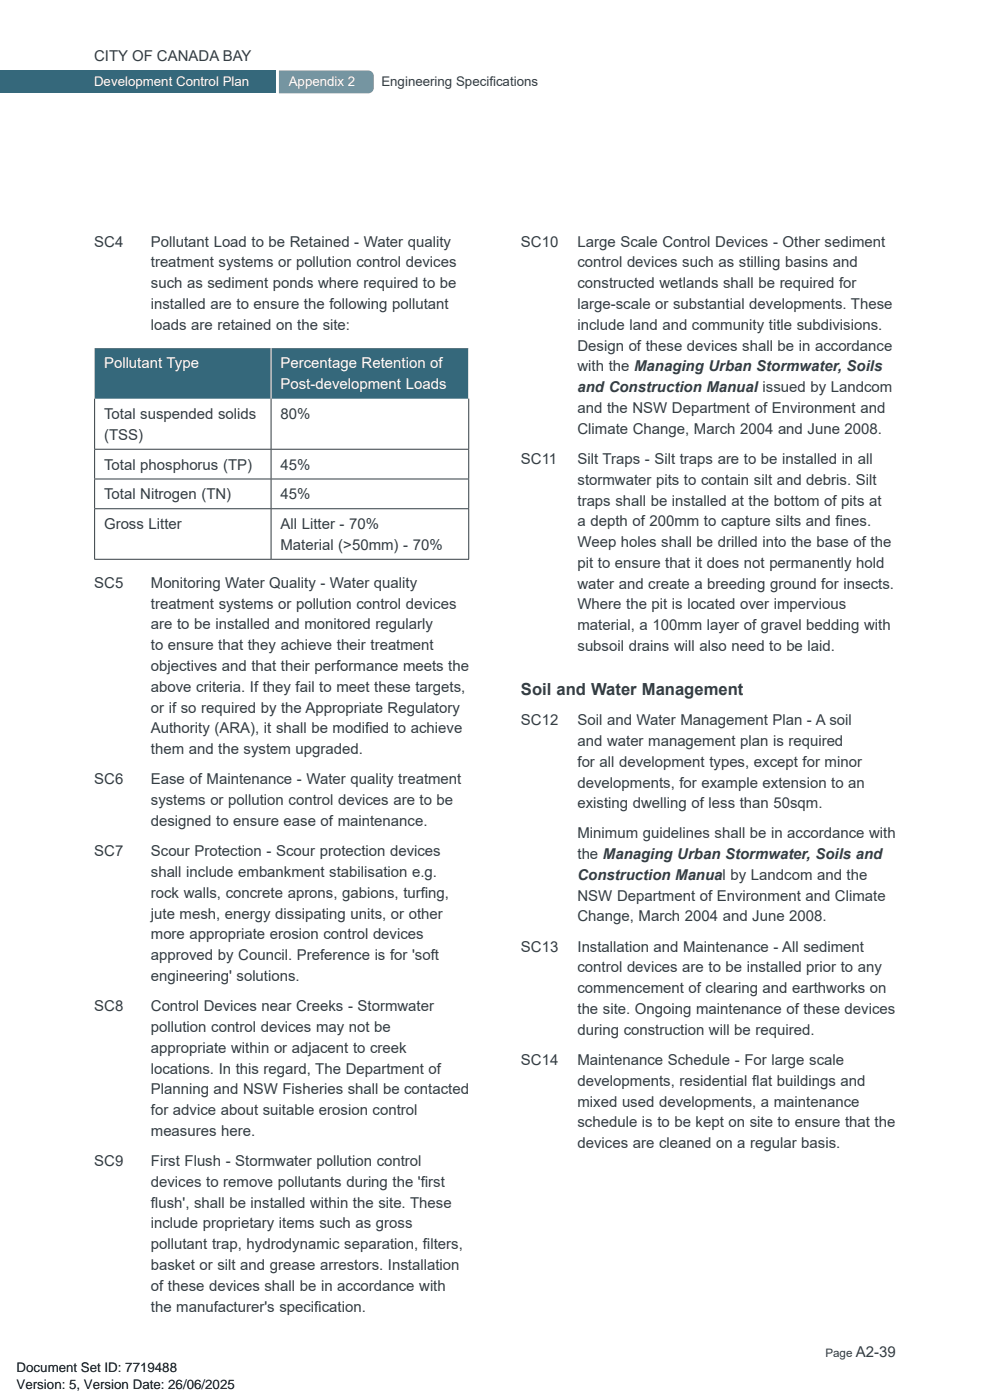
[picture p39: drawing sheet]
<svg xmlns="http://www.w3.org/2000/svg" width="210mm" height="297mm" viewBox="0 0 210 297" stroke-linecap="round" stroke-linejoin="round" font-family="sans-serif">
<defs><g id="words">
<text font-size="3.5" fill="#333c42" x="110.5" y="147.4">Soil and Water Management</text>
<g font-size="3.2" fill="#333c42">
<text x="20" y="13">CITY OF CANADA BAY</text>
<text x="20" y="52.3">SC4</text>
<text x="32" y="52.3">Pollutant Load to be Retained - Water quality</text>
<text x="110.5" y="52.3">SC10</text>
<text x="122.5" y="52.3">Large Scale Control Devices - Other sediment</text>
<text x="32" y="56.7">treatment systems or pollution control devices</text>
<text x="122.5" y="56.7">control devices such as stilling basins and</text>
<text x="32" y="61.1">such as sediment ponds where required to be</text>
<text x="32" y="65.5">installed are to ensure the following pollutant</text>
<text x="122.5" y="61.1">constructed wetlands shall be required for</text>
<text x="122.5" y="65.6">large-scale or substantial developments. These</text>
<text x="32" y="70">loads are retained on the site:</text>
<text x="122.5" y="70">include land and community title subdivisions.</text>
<text x="122.5" y="74.4">Design of these devices shall be in accordance</text>
<text x="122.5" y="78.8">with the Managing Urban Stormwater, Soils</text>
<text x="122.5" y="83.2">and Construction Manual issued by Landcom</text>
<text x="22.1" y="88.9">Total suspended solids</text>
<text x="59.5" y="88.9">80%</text>
<text x="122.5" y="87.6">and the NSW Department of Environment and</text>
<text x="22.1" y="93.3">(TSS)</text>
<text x="122.5" y="92">Climate Change, March 2004 and June 2008.</text>
<text x="22.1" y="99.6">Total phosphorus (TP)</text>
<text x="59.5" y="99.6">45%</text>
<text x="110.5" y="98.4">SC11</text>
<text x="122.5" y="98.4">Silt Traps - Silt traps are to be installed in all</text>
<text x="22.1" y="105.9">Total Nitrogen (TN)</text>
<text x="59.5" y="105.9">45%</text>
<text x="122.5" y="102.8">stormwater pits to contain silt and debris. Silt</text>
<text x="122.5" y="107.2">traps shall be installed at the bottom of pits at</text>
<text x="22.1" y="112.2">Gross Litter</text>
<text x="59.5" y="112.2">All Litter - 70%</text>
<text x="122.5" y="111.7">a depth of 200mm to capture silts and f</text>
<text x="177.2" y="111.7">ines.</text>
<text x="59.5" y="116.7">Material (&gt;50mm) - 70%</text>
<text x="122.5" y="116.1">Weep holes shall be drilled into the base of the</text>
<text x="20" y="124.7">SC5</text>
<text x="32" y="124.7">Monitoring Water Quality - Water quality</text>
<text x="122.5" y="120.5">pit to ensure that it does not permanently hold</text>
<text x="122.5" y="124.9">water and create a breeding ground for insects.</text>
<text x="32" y="129.1">treatment systems or pollution control devices</text>
<text x="122.5" y="129.3">Where the pit is located over impervious</text>
<text x="32" y="133.5">are to be installed and monitored regularly</text>
<text x="32" y="137.9">to ensure that they achieve their treatment</text>
<text x="122.5" y="133.7">material, a 100mm layer of gravel bedding with</text>
<text x="32" y="142.4">objectives and that their performance meets the</text>
<text x="122.5" y="138.1">subsoil drains will also need to be laid.</text>
<text x="32" y="146.8">above criteria. If they fail to meet these targets,</text>
<text x="32" y="151.2">or if so required by the Appropriate Regulatory</text>
<text x="32" y="155.6">Authority (ARA), it shall be modif</text>
<text x="77.4" y="155.6">ied to achieve</text>
<text x="110.5" y="153.9">SC12</text>
<text x="122.5" y="153.9">Soil and Water Management Plan - A soil</text>
<text x="32" y="160">them and the system upgraded.</text>
<text x="122.5" y="158.3">and water management plan is required</text>
<text x="20" y="166.4">SC6</text>
<text x="32" y="166.4">Ease of Maintenance - Water quality treatment</text>
<text x="122.5" y="162.7">for all development types, except for minor</text>
<text x="122.5" y="167.1">developments, for example extension to an</text>
<text x="32" y="170.8">systems or pollution control devices are to be</text>
<text x="122.5" y="171.5">existing dwelling of less than 50sqm.</text>
<text x="32" y="175.2">designed to ensure ease of maintenance.</text>
<text x="122.5" y="177.8">Minimum guidelines shall be in accordance with</text>
<text x="20" y="181.6">SC7</text>
<text x="32" y="181.6">Scour Protection - Scour protection devices</text>
<text x="122.5" y="182.3">the Managing Urban Stormwater, Soils and</text>
<text x="32" y="186.1">shall include embankment stabilisation e.g.</text>
<text x="32" y="190.5">rock walls, concrete aprons, gabions, turf</text>
<text x="89.3" y="190.5">ing,</text>
<text x="122.5" y="186.7">Construction Manual by Landcom and the</text>
<text x="122.5" y="191.1">NSW Department of Environment and Climate</text>
<text x="32" y="194.9">jute mesh, energy dissipating units, or other</text>
<text x="122.5" y="195.5">Change, March 2004 and June 2008.</text>
<text x="32" y="199.3">more appropriate erosion control devices</text>
<text x="32" y="203.7">approved by Council. Preference is for 'soft</text>
<text x="110.5" y="201.9">SC13</text>
<text x="122.5" y="201.9">Installation and Maintenance - All sediment</text>
<text x="32" y="208.1">engineering' solutions.</text>
<text x="122.5" y="206.3">control devices are to be installed prior to any</text>
<text x="20" y="214.5">SC8</text>
<text x="32" y="214.5">Control Devices near Creeks - Stormwater</text>
<text x="122.5" y="210.7">commencement of clearing and earthworks on</text>
<text x="122.5" y="215.1">the site. Ongoing maintenance of these devices</text>
<text x="32" y="218.9">pollution control devices may not be</text>
<text x="122.5" y="219.5">during construction will be required.</text>
<text x="32" y="227.7">locations. In this regard, The Department of</text>
<text x="32" y="223.3">appropriate within or adjacent to creek</text>
<text x="110.5" y="225.9">SC14</text>
<text x="122.5" y="225.9">Maintenance Schedule - For large scale</text>
<text x="32" y="232.2">Planning and NSW Fisheries shall be contacted</text>
<text x="122.5" y="230.4">developments, residential f</text>
<text x="159.6" y="230.4">lat buildings and</text>
<text x="32" y="236.6">for advice about suitable erosion control</text>
<text x="122.5" y="234.8">mixed used developments, a maintenance</text>
<text x="122.5" y="239.2">schedule is to be kept on site to ensure that the</text>
<text x="32" y="241">measures here.</text>
<text x="122.5" y="243.6">devices are cleaned on a regular basis.</text>
<text x="20" y="247.4">SC9</text>
<text x="32" y="247.4">First Flush - Stormwater pollution control</text>
<text x="32" y="251.8">devices to remove pollutants during the 'f</text>
<text x="89.3" y="251.8">irst</text>
<text x="32" y="256.2">f</text>
<text x="32" y="256.2">lush', shall be installed within the site. These</text>
<text x="32" y="260.6">include proprietary items such as gross</text>
<text x="32" y="265">pollutant trap, hydrodynamic separation, f</text>
<text x="32" y="269.4">basket or silt and grease arrestors. Installation</text>
<text x="89.7" y="265">ilters,</text>
<text x="32" y="273.8">of these devices shall be in accordance with</text>
<text x="32" y="278.3">the manufacturer's specif</text>
<text x="66.7" y="278.3">ication.</text>
<text x="181.5" y="288">A2-39</text>
</g>
<g font-size="3.2" fill="#fff">
<text x="22.1" y="78.2">Pollutant Type</text>
<text x="59.5" y="78.2">Percentage Retention of</text>
<text x="59.5" y="82.6">Post-development Loads</text>
</g>
<g font-size="2.8" fill="#fff">
<text x="20" y="18.2">Development Control Plan</text>
<text x="61.3" y="18.2">Appendix 2</text>
</g>
<g font-size="2.8" fill="#333c42">
<text x="80.9" y="18.2">Engineering Specif</text>
<text x="103.8" y="18.2">ications</text>
</g>
<g font-size="2.8">
<text x="3.5" y="291.1">Document Set ID: 7719488</text>
<text x="3.5" y="294.7">Version: 5, Version Date: 26/06/2025</text>
</g>
<text font-size="2.5" fill="#333c42" x="175.1" y="288">Page</text>
</g></defs>
<path d="M0 15h58.4v4.8h-58.4z" fill="#35687b"/>
<path d="M59.2 15h18.9a1.2 1.2 0 0 1 1.2 1.2v2.4a1.2 1.2 0 0 1-1.2 1.2h-18.9z" fill="#7195a3"/>
<path d="M20.1 73.9h37.4v10.7h-37.4zM57.5 73.9h41.9v10.7h-41.9z" fill="#35687b"/>
<path d="M57.5 73.9v10.7M99.4 73.9v10.7" fill="none" stroke="#fff" stroke-width=".21"/>
<g fill="none" stroke="#333c42" stroke-width=".21">
<path d="M20 95.3h79.5M20.1 84.6v10.6M20.1 95.4v6.1M57.5 84.6v10.6M57.5 95.4v6.1M99.4 84.6v10.6M99.4 95.4v6.1M20 101.6h79.5M20 107.9h79.5M20 118.6h79.5M20.1 101.7v6.2M20.1 108v10.6"/>
<path d="M57.5 101.7v6.2M57.5 108v10.6M99.4 101.7v6.2M99.4 108v10.6"/>
</g>
<use href="#words"/>
</svg>
